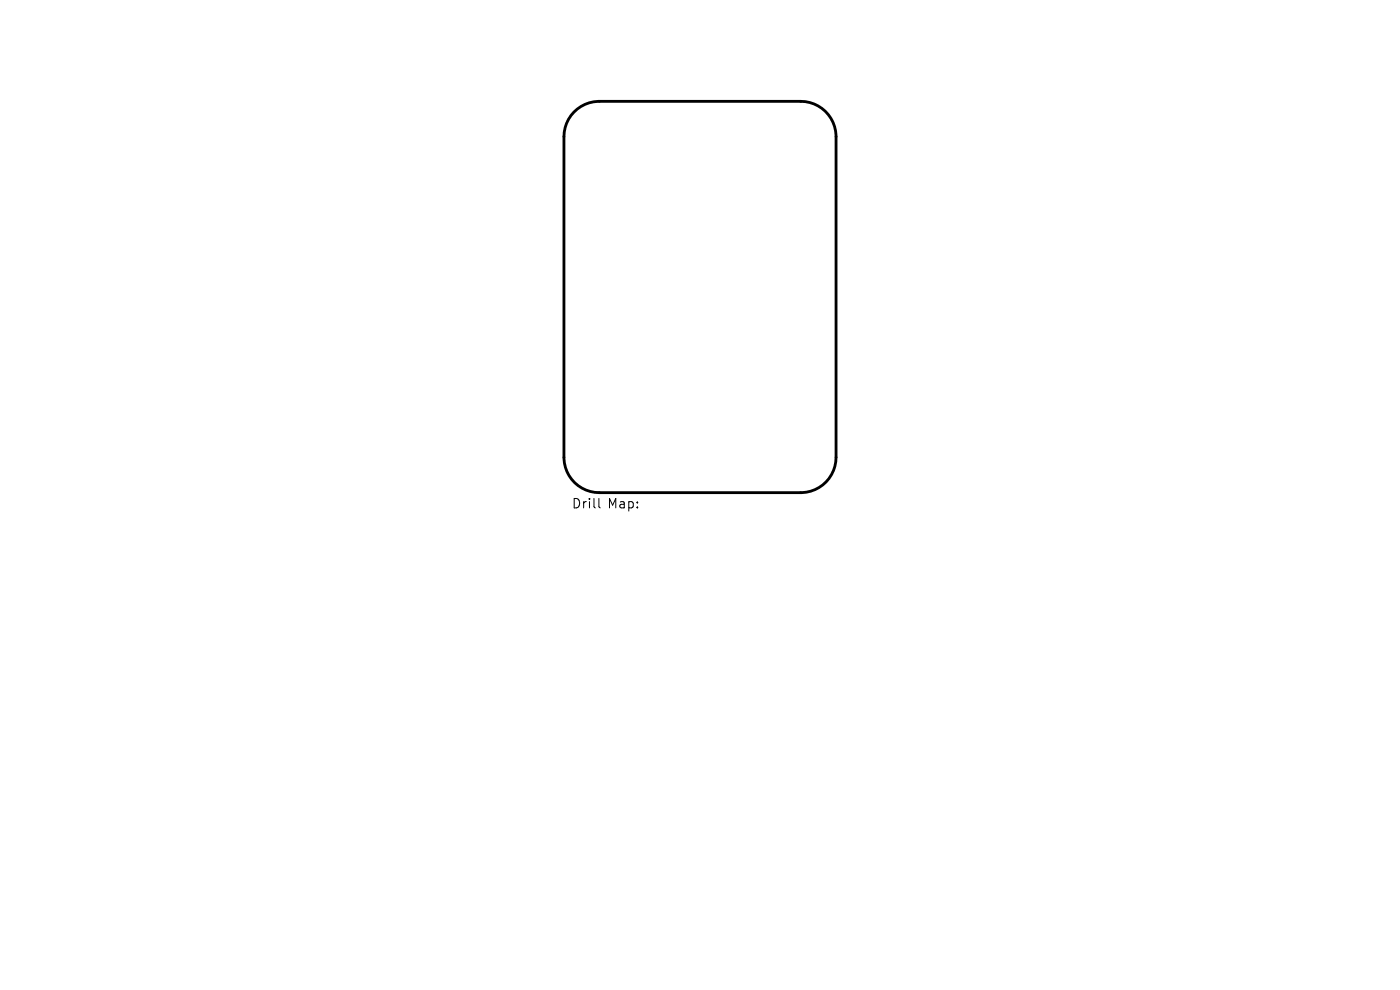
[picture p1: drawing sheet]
<svg xmlns="http://www.w3.org/2000/svg" width="297mm" height="210mm" viewBox="0 0 297 210" stroke-linecap="round" stroke-linejoin="round" font-family="sans-serif">
<defs><g id="words">
<g font-size="2.8">
<text x="121.3" y="108.3">Drill</text>
<text x="128.9" y="108.3">Map:</text>
</g>
</g></defs>
<path d="M121.8 23.8a7.5 7.5 0 0 1 5.3-2.3h42.8a7.5 7.5 0 0 1 7.5 7.5v68a7.5 7.5 0 0 1-7.5 7.5h-42.8a7.5 7.5 0 0 1-7.5-7.5v-68a7.5 7.5 0 0 1 2.2-5.2z" fill="none" stroke="#000" stroke-width=".6"/>
<path d="M127.1 105.7v1.8l.2 .2" fill="none" stroke="#000" stroke-width=".21"/>
<use href="#words"/>
</svg>
